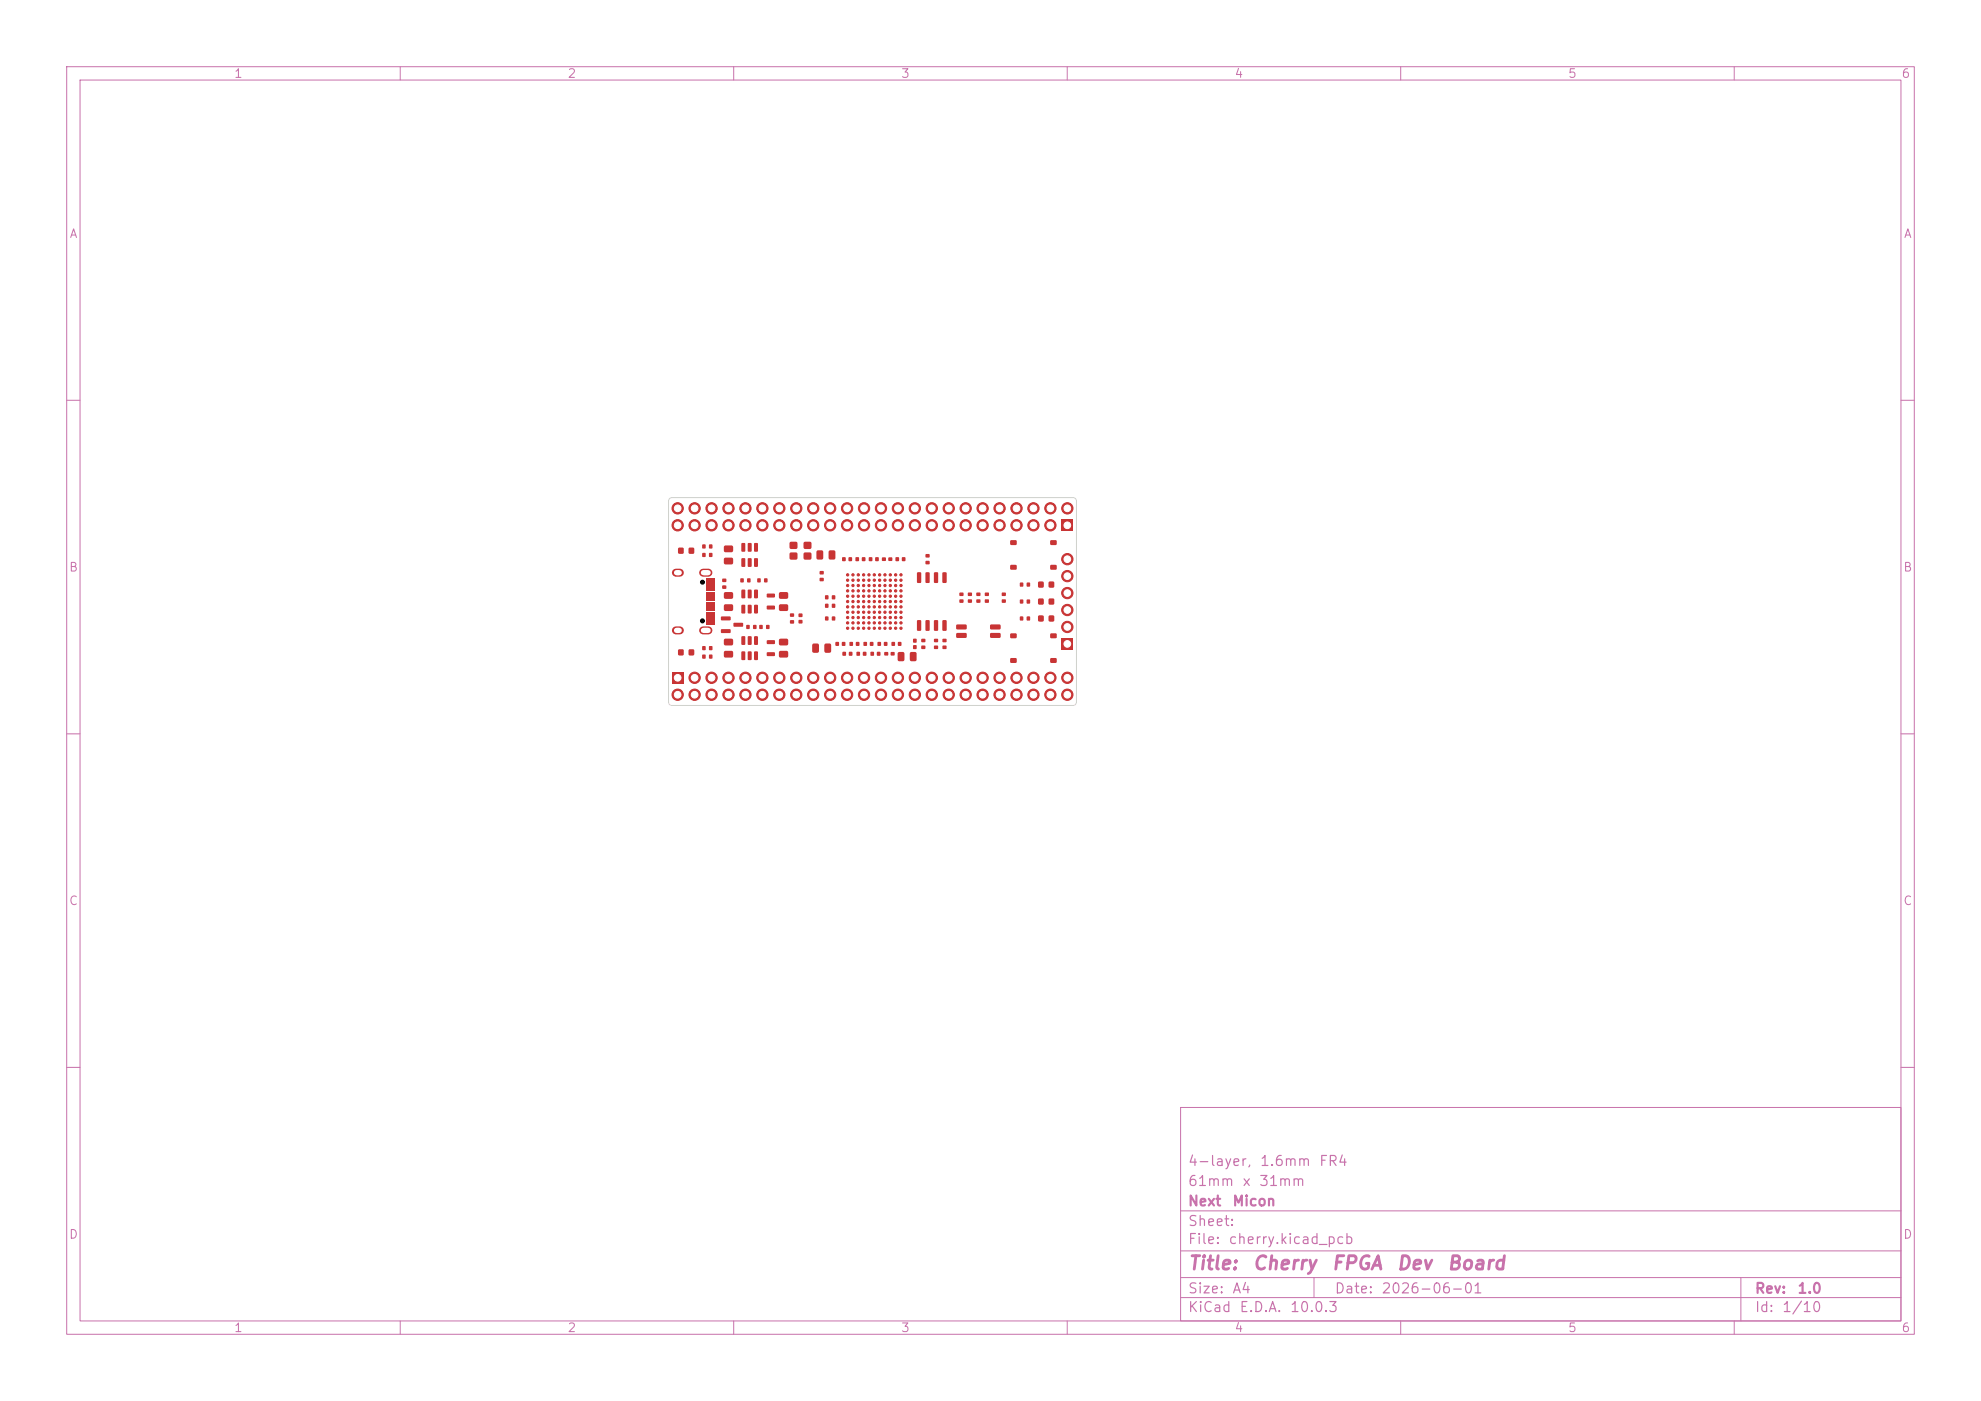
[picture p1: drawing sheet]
<svg xmlns="http://www.w3.org/2000/svg" width="297mm" height="210mm" viewBox="0 0 297 210" stroke-linecap="round" stroke-linejoin="round" font-family="sans-serif">
<defs><g id="words">
<g font-size="2" fill="#c872ab">
<text x="178" y="190.8">Title:</text>
<text x="187.7" y="190.8">Cherry</text>
<text x="199.5" y="190.8">FPGA</text>
<text x="209.3" y="190.8">Dev</text>
<text x="216.8" y="190.8">Board</text>
</g>
<g font-size="1.5" fill="#c872ab">
<text x="178" y="178.2">61mm</text>
<text x="178" y="175.2">4-layer,</text>
<text x="186.2" y="178.2">x</text>
<text x="188.7" y="178.2">31mm</text>
<text x="188.8" y="175.2">1.6mm</text>
<text x="197.7" y="175.2">FR4</text>
<text x="178" y="184.2">Sheet:</text>
<text x="178" y="181.2">Next</text>
<text x="184.7" y="181.2">Micon</text>
<text x="178" y="186.9">File:</text>
<text x="184.1" y="186.9">cherry.kicad_pcb</text>
<text x="178" y="197.1">KiCad</text>
<text x="178" y="194.3">Size:</text>
<text x="184.7" y="194.3">A4</text>
<text x="185.7" y="197.1">E.D.A.</text>
<text x="193.3" y="197.1">10.0.3</text>
<text x="200" y="194.3">Date:</text>
<text x="207" y="194.3">2026-06-01</text>
<text x="263" y="194.3">Rev:</text>
<text x="263" y="197.1">Id:</text>
<text x="267.1" y="197.1">1/10</text>
<text x="269.4" y="194.3">1.0</text>
</g>
<g font-size="1.3" fill="#c872ab">
<text x="35" y="12">1</text>
<text x="85" y="12">2</text>
<text x="135" y="12">3</text>
<text x="185" y="12">4</text>
<text x="235" y="12">5</text>
<text x="285" y="12">6</text>
<text x="10.3" y="36">A</text>
<text x="285.4" y="36">A</text>
<text x="10.3" y="86">B</text>
<text x="285.3" y="86">B</text>
<text x="10.3" y="136">C</text>
<text x="285.3" y="136">C</text>
<text x="10.3" y="186">D</text>
<text x="285.3" y="186">D</text>
<text x="35" y="200">1</text>
<text x="85" y="200">2</text>
<text x="135" y="200">3</text>
<text x="185" y="200">4</text>
<text x="235" y="200">5</text>
<text x="285" y="200">6</text>
</g>
</g></defs>
<g fill="none" stroke="#c872ab" stroke-width=".15">
<path d="M10 10h277v190h-277zM12 12h273v186h-273zM60 10v2M110 10v2M160 10v2M210 10v2M260 10v2M10 60h2M285 60h2M10 110h2M285 110h2M10 160h2"/>
<path d="M177 166h108v32h-108zM285 160h2M60 198v2M110 198v2M160 198v2M177 194.5h108M177 191.5h108M177 187.5h108M177 181.5h108M197 191.5v3M210 198v2M260 198v2"/>
<path d="M261 191.5v6.5"/>
</g>
<g fill="#c83434">
<path d="M114.9 93.7h.4v.6h-.4z"/>
<path d="M113.9 93.7h.4v.6h-.4z"/>
<path d="M129.5 96.3h.5v.5h-.5z"/>
<path d="M130.4 96.3h.5v.5h-.5z"/>
<path d="M141.3 96.8h.6v.5h-.6z"/>
<path d="M141.3 95.8h.6v.4h-.6z"/>
<path d="M138.1 96.8h.6v.5h-.6z"/>
<path d="M138.1 95.8h.6v.4h-.6z"/>
<path d="M140.1 96.8h.5v.5h-.5z"/>
<path d="M140.1 95.8h.5v.4h-.5z"/>
<path d="M105.9 86.7h1.3v.6h-1.3z"/>
<path d="M105.9 87.5h1.3v.6h-1.3z"/>
<path d="M105.9 88.8h1.3v.3h-1.3z"/>
<path d="M105.9 89.8h1.3v.3h-1.3z"/>
<path d="M105.9 90.3h1.3v.3h-1.3z"/>
<path d="M105.9 91.3h1.3v.3h-1.3z"/>
<path d="M105.9 92.3h1.3v.6h-1.3z"/>
<path d="M105.9 93.1h1.3v.6h-1.3z"/>
<path d="M105.9 91.8h1.3v.3h-1.3z"/>
<path d="M105.9 90.8h1.3v.3h-1.3z"/>
<path d="M105.9 89.3h1.3v.3h-1.3z"/>
<path d="M105.9 88.3h1.3v.3h-1.3z"/>
</g>
<path d="M101.3 85.8h.6M101.3 94.5h.6M105.4 85.8h.8M105.4 94.5h.8" fill="none" stroke="#c83434" stroke-width="1.2"/>
<g fill="#c83434">
<path d="M108.6 97.6h1.2l.1 .2v.6l-.2 .2h-1l-.2-.3z"/>
<path d="M108.6 95.8l1.2-.1 .1 .3v.6l-.2 .2-1-.1-.2-.2z"/>
<path d="M128.4 97.7h.5v.6h-.5z"/>
<path d="M129.4 97.7h.5v.6h-.5z"/>
<path d="M112.9 93.7h.5v.6h-.5z"/>
<path d="M111.9 93.7h.5v.6h-.5z"/>
<path d="M146.4 89.9h.6v.4h-.6z"/>
<path d="M146.4 88.8h.6v.5h-.6z"/>
<path d="M101.7 97.4h.8v.8h-.8z"/>
<path d="M103.3 97.4h.7v.8h-.7z"/>
<path d="M137.5 93l.5-.1 .1 .1v1.4l-.1 .2-.5-.1z"/>
<path d="M138.8 93l.4-.1 .2 .1v1.4l-.1 .2-.5-.1z"/>
<path d="M140.1 93l.4-.1 .1 .1 .1 1.4-.1 .2-.6-.1z"/>
<path d="M141.3 93l.5-.1 .1 .1v1.4l-.1 .2-.5-.1z"/>
<path d="M141.3 85.8h.5l.1 .1v1.3l-.1 .2-.5-.1z"/>
<path d="M140.1 85.8h.4l.1 .1 .1 1.3-.1 .2-.6-.1z"/>
<path d="M138.8 85.8h.4l.2 .1v1.3l-.1 .2-.5-.1z"/>
<path d="M137.5 85.8h.5l.1 .1v1.3l-.1 .2-.5-.1z"/>
<path d="M150.2 89.9h.6v.4h-.6z"/>
<path d="M150.2 88.8h.6v.5h-.6z"/>
<path d="M116.9 88.8h1.1l.2 .2v.6l-.3 .2h-1l-.1-.3z"/>
<path d="M116.9 90.6h1.1l.2 .2v.6l-.3 .2h-1l-.1-.3z"/>
<path d="M126.3 83.6h.5v.5h-.5z"/>
<path d="M127.2 83.6h.5v.5h-.5z"/>
<path d="M133.7 96.3h.5v.5h-.5z"/>
<path d="M134.6 96.3h.5v.5h-.5z"/>
<path d="M134.7 97.8l.6-.1 .3 .2v1l-.2 .2h-.6l-.2-.1z"/>
<path d="M136.5 97.8l.7-.1 .2 .2v1l-.1 .2h-.6l-.3-.1z"/>
<path d="M143.9 89.9h.5v.4h-.5z"/>
<path d="M143.9 88.8h.5v.5h-.5z"/>
<path d="M108.3 87.8h.6v.4h-.6z"/>
<path d="M108.3 86.8h.6v.4h-.6z"/>
<path d="M111.2 83.7h.4l.1 .1v1v.2l-.5-.1z"/>
<path d="M112.1 83.7h.4l.2 .1v1l-.1 .2-.5-.1z"/>
<path d="M113.1 83.7h.4l.1 .1v1v.2l-.5-.1z"/>
<path d="M113.1 81.4h.4l.1 .1v1.1v.1l-.5-.1z"/>
<path d="M112.1 81.4h.4l.2 .1v1.1l-.1 .1-.5-.1z"/>
<path d="M111.2 81.4h.4l.1 .1v1.1v.1l-.5-.1z"/>
<path d="M152.9 89.9h.5v.6h-.5z"/>
<path d="M153.9 89.9h.5v.6h-.5z"/>
<path d="M132.3 83.6h.5v.5h-.5z"/>
<path d="M133.2 83.6h.5v.5h-.5z"/>
<path d="M126.3 97.7h.5v.6h-.5z"/>
<path d="M127.3 97.7h.5v.6h-.5z"/>
<path d="M130.3 83.6h.5v.5h-.5z"/>
<path d="M131.2 83.6h.5v.5h-.5z"/>
<path d="M157.3 92.3h.7v.8h-.7z"/>
<path d="M155.7 92.3h.7v.8h-.7z"/>
<path d="M106.3 98.1h.5v.6h-.5z"/>
<path d="M105.3 98.1h.5v.6h-.5z"/>
<path d="M123.7 89.3h.5v.5h-.5z"/>
<path d="M124.7 89.3h.5v.5h-.5z"/>
<path d="M108.6 83.7l1.2-.1 .1 .2v.7l-.2 .1h-1l-.2-.2z"/>
<path d="M108.6 81.8h1.2l.1 .2v.6l-.2 .2h-1l-.2-.3z"/>
<path d="M147.7 89.9h.5v.4h-.5z"/>
<path d="M147.7 88.8h.5v.5h-.5z"/>
<path d="M143.4 93.7l1.4-.1 .1 .2v.4l-.1 .2-1.3-.1-.2-.1z"/>
<path d="M143.4 94.9h1.4l.1 .2v.4l-.1 .1h-1.3l-.2-.2z"/>
<path d="M148.5 94.9h1.4l.1 .2v.4l-.2 .1h-1.3l-.1-.2z"/>
<path d="M148.5 93.7l1.4-.1 .1 .2v.4l-.2 .2-1.3-.1-.1-.1z"/>
<path d="M131.6 96.3h.5v.5h-.5z"/>
<path d="M132.5 96.3h.5v.5h-.5z"/>
<path d="M118.5 93h.5v.5h-.5z"/>
<path d="M118.5 92h.5v.4h-.5z"/>
<path d="M101.7 82.1h.8v.9h-.8z"/>
<path d="M103.3 82.1h.7v.9h-.7z"/>
<path d="M128.3 83.6h.5v.5h-.5z"/>
<path d="M129.2 83.6h.5v.5h-.5z"/>
<path d="M118.4 82.9h1.1v.9h-1.1z"/>
<path d="M120.5 82.9h1.1v.9h-1.1z"/>
<path d="M120.5 81.3h1.1v.9h-1.1z"/>
<path d="M118.4 81.3h1.1v.9h-1.1z"/>
</g>
<g fill="#c83434" stroke="#c83434" stroke-width=".15">
<circle cx="127.1" cy="94.2" r=".17"/>
<circle cx="127.1" cy="93.4" r=".18"/>
<circle cx="127.1" cy="92.6" r=".17"/>
<circle cx="127.1" cy="91.8" r=".17"/>
<circle cx="127.1" cy="91" r=".17"/>
<circle cx="127.1" cy="90.2" r=".17"/>
<circle cx="127.1" cy="89.4" r=".18"/>
<circle cx="127.1" cy="88.6" r=".17"/>
<circle cx="127.1" cy="87.8" r=".17"/>
<circle cx="127.1" cy="87" r=".17"/>
<circle cx="127.1" cy="86.2" r=".17"/>
<circle cx="127.9" cy="94.2" r=".17"/>
<circle cx="127.9" cy="93.4" r=".18"/>
<circle cx="127.9" cy="92.6" r=".17"/>
<circle cx="127.9" cy="91.8" r=".17"/>
<circle cx="127.9" cy="91" r=".17"/>
<circle cx="127.9" cy="90.2" r=".17"/>
<circle cx="127.9" cy="89.4" r=".18"/>
<circle cx="127.9" cy="88.6" r=".17"/>
<circle cx="127.9" cy="87.8" r=".17"/>
<circle cx="127.9" cy="87" r=".17"/>
<circle cx="127.9" cy="86.2" r=".17"/>
<circle cx="128.7" cy="94.2" r=".17"/>
<circle cx="128.7" cy="93.4" r=".18"/>
<circle cx="128.7" cy="92.6" r=".17"/>
<circle cx="128.7" cy="91.8" r=".17"/>
<circle cx="128.7" cy="91" r=".17"/>
<circle cx="128.7" cy="90.2" r=".17"/>
<circle cx="128.7" cy="89.4" r=".18"/>
<circle cx="128.7" cy="88.6" r=".17"/>
<circle cx="128.7" cy="87.8" r=".17"/>
<circle cx="128.7" cy="87" r=".17"/>
<circle cx="128.7" cy="86.2" r=".17"/>
<circle cx="129.5" cy="94.2" r=".17"/>
<circle cx="129.5" cy="93.4" r=".18"/>
<circle cx="129.5" cy="92.6" r=".17"/>
<circle cx="129.5" cy="91.8" r=".17"/>
<circle cx="129.5" cy="91" r=".17"/>
<circle cx="129.5" cy="90.2" r=".17"/>
<circle cx="129.5" cy="89.4" r=".18"/>
<circle cx="129.5" cy="88.6" r=".17"/>
<circle cx="129.5" cy="87.8" r=".17"/>
<circle cx="129.5" cy="87" r=".17"/>
<circle cx="129.5" cy="86.2" r=".17"/>
<circle cx="130.3" cy="94.2" r=".18"/>
<circle cx="130.3" cy="93.4" r=".18"/>
<circle cx="130.3" cy="92.6" r=".18"/>
<circle cx="130.3" cy="91.8" r=".18"/>
<circle cx="130.3" cy="91" r=".18"/>
<circle cx="130.3" cy="90.2" r=".18"/>
<circle cx="130.3" cy="89.4" r=".18"/>
<circle cx="130.3" cy="88.6" r=".18"/>
<circle cx="130.3" cy="87.8" r=".18"/>
<circle cx="130.3" cy="87" r=".18"/>
<circle cx="130.3" cy="86.2" r=".18"/>
<circle cx="131.1" cy="94.2" r=".17"/>
<circle cx="131.1" cy="93.4" r=".18"/>
<circle cx="131.1" cy="92.6" r=".17"/>
<circle cx="131.1" cy="91.8" r=".17"/>
<circle cx="131.1" cy="91" r=".17"/>
<circle cx="131.1" cy="90.2" r=".17"/>
<circle cx="131.1" cy="89.4" r=".18"/>
<circle cx="131.1" cy="88.6" r=".17"/>
<circle cx="131.1" cy="87.8" r=".17"/>
<circle cx="131.1" cy="87" r=".17"/>
<circle cx="131.1" cy="86.2" r=".17"/>
<circle cx="131.9" cy="94.2" r=".17"/>
<circle cx="131.9" cy="93.4" r=".18"/>
<circle cx="131.9" cy="92.6" r=".17"/>
<circle cx="131.9" cy="91.8" r=".17"/>
<circle cx="131.9" cy="91" r=".17"/>
<circle cx="131.9" cy="90.2" r=".17"/>
<circle cx="131.9" cy="89.4" r=".18"/>
<circle cx="131.9" cy="88.6" r=".17"/>
<circle cx="131.9" cy="87.8" r=".17"/>
<circle cx="131.9" cy="87" r=".17"/>
<circle cx="131.9" cy="86.2" r=".17"/>
<circle cx="132.7" cy="94.2" r=".17"/>
<circle cx="132.7" cy="93.4" r=".18"/>
<circle cx="132.7" cy="92.6" r=".17"/>
<circle cx="132.7" cy="91.8" r=".17"/>
<circle cx="132.7" cy="91" r=".17"/>
<circle cx="132.7" cy="90.2" r=".17"/>
<circle cx="132.7" cy="89.4" r=".18"/>
<circle cx="132.7" cy="88.6" r=".17"/>
<circle cx="132.7" cy="87.8" r=".17"/>
<circle cx="132.7" cy="87" r=".17"/>
<circle cx="132.7" cy="86.2" r=".17"/>
<circle cx="133.5" cy="94.2" r=".17"/>
<circle cx="133.5" cy="93.4" r=".18"/>
<circle cx="133.5" cy="92.6" r=".17"/>
<circle cx="133.5" cy="91.8" r=".17"/>
<circle cx="133.5" cy="91" r=".17"/>
<circle cx="133.5" cy="90.2" r=".17"/>
<circle cx="133.5" cy="89.4" r=".18"/>
<circle cx="133.5" cy="88.6" r=".17"/>
<circle cx="133.5" cy="87.8" r=".17"/>
<circle cx="133.5" cy="87" r=".17"/>
<circle cx="133.5" cy="86.2" r=".17"/>
<circle cx="134.3" cy="94.2" r=".18"/>
<circle cx="134.3" cy="93.4" r=".18"/>
<circle cx="134.3" cy="92.6" r=".18"/>
<circle cx="134.3" cy="91.8" r=".18"/>
<circle cx="134.3" cy="91" r=".18"/>
<circle cx="134.3" cy="90.2" r=".18"/>
<circle cx="134.3" cy="89.4" r=".18"/>
<circle cx="134.3" cy="88.6" r=".18"/>
<circle cx="134.3" cy="87.8" r=".18"/>
<circle cx="134.3" cy="87" r=".18"/>
<circle cx="134.3" cy="86.2" r=".18"/>
<circle cx="135.1" cy="94.2" r=".17"/>
<circle cx="135.1" cy="93.4" r=".18"/>
<circle cx="135.1" cy="92.6" r=".17"/>
<circle cx="135.1" cy="91.8" r=".17"/>
<circle cx="135.1" cy="91" r=".17"/>
<circle cx="135.1" cy="90.2" r=".17"/>
<circle cx="135.1" cy="89.4" r=".18"/>
<circle cx="135.1" cy="88.6" r=".17"/>
<circle cx="135.1" cy="87.8" r=".17"/>
<circle cx="135.1" cy="87" r=".17"/>
<circle cx="135.1" cy="86.2" r=".17"/>
</g>
<g fill="#c83434">
<path d="M145.1 89.9h.6v.4h-.6z"/>
<path d="M145.1 88.8h.6v.5h-.6z"/>
<path d="M127.4 96.3h.5v.5h-.5z"/>
<path d="M128.3 96.3h.5v.5h-.5z"/>
<path d="M122.9 86.6h.6v.5h-.6z"/>
<path d="M122.9 85.6h.6v.5h-.6z"/>
<path d="M157.3 87.2h.7v.8h-.7z"/>
<path d="M155.7 87.2h.7v.8h-.7z"/>
<path d="M125.3 96.3h.5v.5h-.5z"/>
<path d="M126.2 96.3h.5v.5h-.5z"/>
<path d="M122.5 82.6l.7-.1 .2 .1v1l-.1 .3h-.6l-.3-.2z"/>
<path d="M124.3 82.6l.7-.1 .2 .1v1l-.1 .3h-.6l-.3-.2z"/>
<path d="M119.7 93h.6v.4h-.6z"/>
<path d="M119.7 92h.6v.5h-.6z"/>
<path d="M111.2 90.7l.4-.1 .1 .1v1.1v.2l-.5-.1z"/>
<path d="M112.1 90.7l.4-.1 .2 .1v1.1l-.1 .2-.5-.1z"/>
<path d="M113.1 90.7l.4-.1 .1 .1v1.1v.2l-.5-.1z"/>
<path d="M113.1 88.4h.4l.1 .1v1v.2l-.5-.1z"/>
<path d="M112.1 88.4h.4l.2 .1v1l-.1 .2-.5-.1z"/>
<path d="M111.2 88.4h.4l.1 .1v1v.2l-.5-.1z"/>
<path d="M114.6 86.7h.4v.6h-.4z"/>
<path d="M113.6 86.7h.4v.6h-.4z"/>
<path d="M108.1 94.3h1.4v.5l-.1 .1h-1.2l-.1-.1z"/>
<path d="M108.1 92.4h1.4v.5l-.1 .1h-1.2l-.1-.1z"/>
<path d="M110 93.4h1.3l.1 .5-.1 .1-1.3-.1v-.1z"/>
<path d="M111.2 97.7l.4-.1 .1 .1v1.1v.1h-.5z"/>
<path d="M112.1 97.7l.4-.1 .2 .1v1.1l-.1 .1h-.5z"/>
<path d="M113.1 97.7l.4-.1 .1 .1v1.1v.1h-.5z"/>
<path d="M113.1 95.4h.4h.1v1.1v.2l-.5-.1z"/>
<path d="M112.1 95.4h.4h.2v1.1l-.1 .2-.5-.1z"/>
<path d="M111.2 95.4h.4h.1v1.1v.2l-.5-.1z"/>
<path d="M123.7 90.5h.5v.6h-.5z"/>
<path d="M124.7 90.5h.5v.6h-.5z"/>
<path d="M132.6 97.8h.5v.4h-.5z"/>
<path d="M133.6 97.8h.5v.4h-.5z"/>
<path d="M134.3 83.6h.5v.5h-.5z"/>
<path d="M135.2 83.6h.5v.5h-.5z"/>
<path d="M123.7 92.4h.5v.6h-.5z"/>
<path d="M124.7 92.4h.5v.6h-.5z"/>
<path d="M157.5 84.7h.9v.7h-.9z"/>
<path d="M151.5 84.7h.9v.7h-.9z"/>
<path d="M157.5 81h.9v.7h-.9z"/>
<path d="M151.5 81h.9v.7h-.9z"/>
<path d="M105.3 82.9h.5v.6h-.5z"/>
<path d="M106.3 82.9h.5v.6h-.5z"/>
<path d="M121.8 96.5h.7l.3 .1v1l-.2 .2-.6 .1-.2-.2z"/>
<path d="M123.7 96.5h.7l.2 .1v1l-.1 .2-.7 .1-.2-.2z"/>
<path d="M105.3 81.6h.5v.6h-.5z"/>
<path d="M106.3 81.6h.5v.6h-.5z"/>
<path d="M151.5 95h.9v.6h-.9z"/>
<path d="M157.5 95h.9v.6h-.9z"/>
<path d="M151.5 98.7h.9v.6h-.9z"/>
<path d="M157.5 98.7h.9v.6h-.9z"/>
<path d="M136.9 96.7h.5v.6h-.5z"/>
<path d="M136.9 95.8h.5v.5h-.5z"/>
<path d="M108.6 88.8h1.2l.1 .2v.6l-.2 .2h-1l-.2-.3z"/>
<path d="M108.6 90.6h1.2l.1 .2v.6l-.2 .2h-1l-.2-.3z"/>
<path d="M152.9 92.4h.5v.6h-.5z"/>
<path d="M153.9 92.4h.5v.6h-.5z"/>
<path d="M138.8 84.1h.5v.5h-.5z"/>
<path d="M138.8 83.1h.5v.4h-.5z"/>
<path d="M115 90.8h1.1l.1 .5-.2 .1h-1l-.1-.2z"/>
<path d="M115 89h1.1l.1 .5-.2 .1h-1l-.1-.2z"/>
<path d="M105.3 96.9h.5v.5h-.5z"/>
<path d="M106.3 96.9h.5v.5h-.5z"/>
<path d="M130.5 97.7h.5v.6h-.5z"/>
<path d="M131.5 97.7h.5v.6h-.5z"/>
<path d="M115 97.8h1.1l.1 .5-.2 .1-1-.1-.1-.1z"/>
<path d="M115 96h1.1l.1 .5-.2 .1-1-.1-.1-.1z"/>
<path d="M112 86.7h.5v.6h-.5z"/>
<path d="M111 86.7h.5v.6h-.5z"/>
<path d="M152.9 87.3h.5v.6h-.5z"/>
<path d="M153.9 87.3h.5v.6h-.5z"/>
<path d="M116.9 95.8l1.1-.1 .2 .3v.6l-.3 .2-1-.1-.1-.2z"/>
<path d="M116.9 97.6h1.1l.2 .2v.6l-.3 .2h-1l-.1-.3z"/>
<path d="M157.3 89.8h.7v.8h-.7z"/>
<path d="M155.7 89.8h.7v.8h-.7z"/>
<path d="M159.2 77.9h1.7v1.7h-1.7z"/>
</g>
<g fill="#c83434" stroke="#c83434" stroke-width=".15">
<circle cx="160" cy="76.2" r=".85"/>
<circle cx="157.5" cy="78.7" r=".85"/>
<circle cx="157.5" cy="76.2" r=".85"/>
<circle cx="154.9" cy="78.7" r=".85"/>
<circle cx="154.9" cy="76.2" r=".85"/>
<circle cx="152.4" cy="78.7" r=".85"/>
<circle cx="152.4" cy="76.2" r=".85"/>
<circle cx="149.9" cy="78.7" r=".85"/>
<circle cx="149.9" cy="76.2" r=".85"/>
<circle cx="147.3" cy="78.7" r=".85"/>
<circle cx="147.3" cy="76.2" r=".85"/>
<circle cx="144.8" cy="78.7" r=".85"/>
<circle cx="144.8" cy="76.2" r=".85"/>
<circle cx="142.2" cy="78.7" r=".85"/>
<circle cx="142.2" cy="76.2" r=".85"/>
<circle cx="139.7" cy="78.7" r=".85"/>
<circle cx="139.7" cy="76.2" r=".85"/>
<circle cx="137.2" cy="78.7" r=".85"/>
<circle cx="137.2" cy="76.2" r=".85"/>
<circle cx="134.6" cy="78.7" r=".85"/>
<circle cx="134.6" cy="76.2" r=".85"/>
<circle cx="132.1" cy="78.7" r=".85"/>
<circle cx="132.1" cy="76.2" r=".85"/>
<circle cx="129.5" cy="78.7" r=".85"/>
<circle cx="129.5" cy="76.2" r=".85"/>
<circle cx="127" cy="78.7" r=".85"/>
<circle cx="127" cy="76.2" r=".85"/>
<circle cx="124.5" cy="78.7" r=".85"/>
<circle cx="124.5" cy="76.2" r=".85"/>
<circle cx="121.9" cy="78.7" r=".85"/>
<circle cx="121.9" cy="76.2" r=".85"/>
<circle cx="119.4" cy="78.7" r=".85"/>
<circle cx="119.4" cy="76.2" r=".85"/>
<circle cx="116.8" cy="78.7" r=".85"/>
<circle cx="116.8" cy="76.2" r=".85"/>
<circle cx="114.3" cy="78.7" r=".85"/>
<circle cx="114.3" cy="76.2" r=".85"/>
<circle cx="111.8" cy="78.7" r=".85"/>
<circle cx="111.8" cy="76.2" r=".85"/>
<circle cx="109.2" cy="78.7" r=".85"/>
<circle cx="109.2" cy="76.2" r=".85"/>
<circle cx="106.7" cy="78.7" r=".85"/>
<circle cx="106.7" cy="76.2" r=".85"/>
<circle cx="104.1" cy="78.7" r=".85"/>
<circle cx="104.1" cy="76.2" r=".85"/>
<circle cx="101.6" cy="78.7" r=".85"/>
<circle cx="101.6" cy="76.2" r=".85"/>
</g>
<path d="M159.2 95.7h1.7v1.7h-1.7z" fill="#c83434"/>
<g fill="#c83434" stroke="#c83434" stroke-width=".15">
<circle cx="160" cy="94" r=".85"/>
<circle cx="160" cy="91.4" r=".85"/>
<circle cx="160" cy="88.9" r=".85"/>
<circle cx="160" cy="86.4" r=".85"/>
<circle cx="160" cy="83.8" r=".85"/>
</g>
<path d="M100.8 100.8h1.6v1.7h-1.6z" fill="#c83434"/>
<g fill="#c83434" stroke="#c83434" stroke-width=".15">
<circle cx="101.6" cy="104.1" r=".85"/>
<circle cx="104.1" cy="101.6" r=".85"/>
<circle cx="104.1" cy="104.1" r=".85"/>
<circle cx="106.7" cy="101.6" r=".85"/>
<circle cx="106.7" cy="104.1" r=".85"/>
<circle cx="109.2" cy="101.6" r=".85"/>
<circle cx="109.2" cy="104.1" r=".85"/>
<circle cx="111.8" cy="101.6" r=".85"/>
<circle cx="111.8" cy="104.1" r=".85"/>
<circle cx="114.3" cy="101.6" r=".85"/>
<circle cx="114.3" cy="104.1" r=".85"/>
<circle cx="116.8" cy="101.6" r=".85"/>
<circle cx="116.8" cy="104.1" r=".85"/>
<circle cx="119.4" cy="101.6" r=".85"/>
<circle cx="119.4" cy="104.1" r=".85"/>
<circle cx="121.9" cy="101.6" r=".85"/>
<circle cx="121.9" cy="104.1" r=".85"/>
<circle cx="124.5" cy="101.6" r=".85"/>
<circle cx="124.5" cy="104.1" r=".85"/>
<circle cx="127" cy="101.6" r=".85"/>
<circle cx="127" cy="104.1" r=".85"/>
<circle cx="129.5" cy="101.6" r=".85"/>
<circle cx="129.5" cy="104.1" r=".85"/>
<circle cx="132.1" cy="101.6" r=".85"/>
<circle cx="132.1" cy="104.1" r=".85"/>
<circle cx="134.6" cy="101.6" r=".85"/>
<circle cx="134.6" cy="104.1" r=".85"/>
<circle cx="137.2" cy="101.6" r=".85"/>
<circle cx="137.2" cy="104.1" r=".85"/>
<circle cx="139.7" cy="101.6" r=".85"/>
<circle cx="139.7" cy="104.1" r=".85"/>
<circle cx="142.2" cy="101.6" r=".85"/>
<circle cx="142.2" cy="104.1" r=".85"/>
<circle cx="144.8" cy="101.6" r=".85"/>
<circle cx="144.8" cy="104.1" r=".85"/>
<circle cx="147.3" cy="101.6" r=".85"/>
<circle cx="147.3" cy="104.1" r=".85"/>
<circle cx="149.9" cy="101.6" r=".85"/>
<circle cx="149.9" cy="104.1" r=".85"/>
<circle cx="152.4" cy="101.6" r=".85"/>
<circle cx="152.4" cy="104.1" r=".85"/>
<circle cx="154.9" cy="101.6" r=".85"/>
<circle cx="154.9" cy="104.1" r=".85"/>
<circle cx="157.5" cy="101.6" r=".85"/>
<circle cx="157.5" cy="104.1" r=".85"/>
<circle cx="160" cy="101.6" r=".85"/>
<circle cx="160" cy="104.1" r=".85"/>
</g>
<path d="M100.4 74.7l.3-.1h60.2a.5 .5 0 0 1 .5 .5v30.2a.5 .5 0 0 1-.5 .5h-60.2a.5 .5 0 0 1-.5-.5v-30.2z" fill="none" stroke="#d0d2cd" stroke-width=".15"/>
<g fill="#000" stroke="#000" stroke-width=".15">
<circle cx="105.3" cy="87.3" r=".3"/>
<circle cx="105.3" cy="93.1" r=".3"/>
</g>
<path d="M101.4 85.8h.4M101.4 94.5h.4M105.5 85.8h.7M105.5 94.5h.7" fill="none" stroke="#fff" stroke-width=".8"/>
<g fill="#fff" stroke="#fff" stroke-width=".15">
<circle cx="160" cy="78.7" r=".5"/>
<circle cx="160" cy="76.2" r=".5"/>
<circle cx="157.5" cy="78.7" r=".5"/>
<circle cx="157.5" cy="76.2" r=".5"/>
<circle cx="154.9" cy="78.7" r=".5"/>
<circle cx="154.9" cy="76.2" r=".5"/>
<circle cx="152.4" cy="78.7" r=".5"/>
<circle cx="152.4" cy="76.2" r=".5"/>
<circle cx="149.9" cy="78.7" r=".5"/>
<circle cx="149.9" cy="76.2" r=".5"/>
<circle cx="147.3" cy="78.7" r=".5"/>
<circle cx="147.3" cy="76.2" r=".5"/>
<circle cx="144.8" cy="78.7" r=".5"/>
<circle cx="144.8" cy="76.2" r=".5"/>
<circle cx="142.2" cy="78.7" r=".5"/>
<circle cx="142.2" cy="76.2" r=".5"/>
<circle cx="139.7" cy="78.7" r=".5"/>
<circle cx="139.7" cy="76.2" r=".5"/>
<circle cx="137.2" cy="78.7" r=".5"/>
<circle cx="137.2" cy="76.2" r=".5"/>
<circle cx="134.6" cy="78.7" r=".5"/>
<circle cx="134.6" cy="76.2" r=".5"/>
<circle cx="132.1" cy="78.7" r=".5"/>
<circle cx="132.1" cy="76.2" r=".5"/>
<circle cx="129.5" cy="78.7" r=".5"/>
<circle cx="129.5" cy="76.2" r=".5"/>
<circle cx="127" cy="78.7" r=".5"/>
<circle cx="127" cy="76.2" r=".5"/>
<circle cx="124.5" cy="78.7" r=".5"/>
<circle cx="124.5" cy="76.2" r=".5"/>
<circle cx="121.9" cy="78.7" r=".5"/>
<circle cx="121.9" cy="76.2" r=".5"/>
<circle cx="119.4" cy="78.7" r=".5"/>
<circle cx="119.4" cy="76.2" r=".5"/>
<circle cx="116.8" cy="78.7" r=".5"/>
<circle cx="116.8" cy="76.2" r=".5"/>
<circle cx="114.3" cy="78.7" r=".5"/>
<circle cx="114.3" cy="76.2" r=".5"/>
<circle cx="111.8" cy="78.7" r=".5"/>
<circle cx="111.8" cy="76.2" r=".5"/>
<circle cx="109.2" cy="78.7" r=".5"/>
<circle cx="109.2" cy="76.2" r=".5"/>
<circle cx="106.7" cy="78.7" r=".5"/>
<circle cx="106.7" cy="76.2" r=".5"/>
<circle cx="104.1" cy="78.7" r=".5"/>
<circle cx="104.1" cy="76.2" r=".5"/>
<circle cx="101.6" cy="78.7" r=".5"/>
<circle cx="101.6" cy="76.2" r=".5"/>
<circle cx="160" cy="96.5" r=".5"/>
<circle cx="160" cy="94" r=".5"/>
<circle cx="160" cy="91.4" r=".5"/>
<circle cx="160" cy="88.9" r=".5"/>
<circle cx="160" cy="86.4" r=".5"/>
<circle cx="160" cy="83.8" r=".5"/>
<circle cx="101.6" cy="101.6" r=".5"/>
<circle cx="101.6" cy="104.1" r=".5"/>
<circle cx="104.1" cy="101.6" r=".5"/>
<circle cx="104.1" cy="104.1" r=".5"/>
<circle cx="106.7" cy="101.6" r=".5"/>
<circle cx="106.7" cy="104.1" r=".5"/>
<circle cx="109.2" cy="101.6" r=".5"/>
<circle cx="109.2" cy="104.1" r=".5"/>
<circle cx="111.8" cy="101.6" r=".5"/>
<circle cx="111.8" cy="104.1" r=".5"/>
<circle cx="114.3" cy="101.6" r=".5"/>
<circle cx="114.3" cy="104.1" r=".5"/>
<circle cx="116.8" cy="101.6" r=".5"/>
<circle cx="116.8" cy="104.1" r=".5"/>
<circle cx="119.4" cy="101.6" r=".5"/>
<circle cx="119.4" cy="104.1" r=".5"/>
<circle cx="121.9" cy="101.6" r=".5"/>
<circle cx="121.9" cy="104.1" r=".5"/>
<circle cx="124.5" cy="101.6" r=".5"/>
<circle cx="124.5" cy="104.1" r=".5"/>
<circle cx="127" cy="101.6" r=".5"/>
<circle cx="127" cy="104.1" r=".5"/>
<circle cx="129.5" cy="101.6" r=".5"/>
<circle cx="129.5" cy="104.1" r=".5"/>
<circle cx="132.1" cy="101.6" r=".5"/>
<circle cx="132.1" cy="104.1" r=".5"/>
<circle cx="134.6" cy="101.6" r=".5"/>
<circle cx="134.6" cy="104.1" r=".5"/>
<circle cx="137.2" cy="101.6" r=".5"/>
<circle cx="137.2" cy="104.1" r=".5"/>
<circle cx="139.7" cy="101.6" r=".5"/>
<circle cx="139.7" cy="104.1" r=".5"/>
<circle cx="142.2" cy="101.6" r=".5"/>
<circle cx="142.2" cy="104.1" r=".5"/>
<circle cx="144.8" cy="101.6" r=".5"/>
<circle cx="144.8" cy="104.1" r=".5"/>
<circle cx="147.3" cy="101.6" r=".5"/>
<circle cx="147.3" cy="104.1" r=".5"/>
<circle cx="149.9" cy="101.6" r=".5"/>
<circle cx="149.9" cy="104.1" r=".5"/>
<circle cx="152.4" cy="101.6" r=".5"/>
<circle cx="152.4" cy="104.1" r=".5"/>
<circle cx="154.9" cy="101.6" r=".5"/>
<circle cx="154.9" cy="104.1" r=".5"/>
<circle cx="157.5" cy="101.6" r=".5"/>
<circle cx="157.5" cy="104.1" r=".5"/>
<circle cx="160" cy="101.6" r=".5"/>
<circle cx="160" cy="104.1" r=".5"/>
</g>
<use href="#words"/>
</svg>
